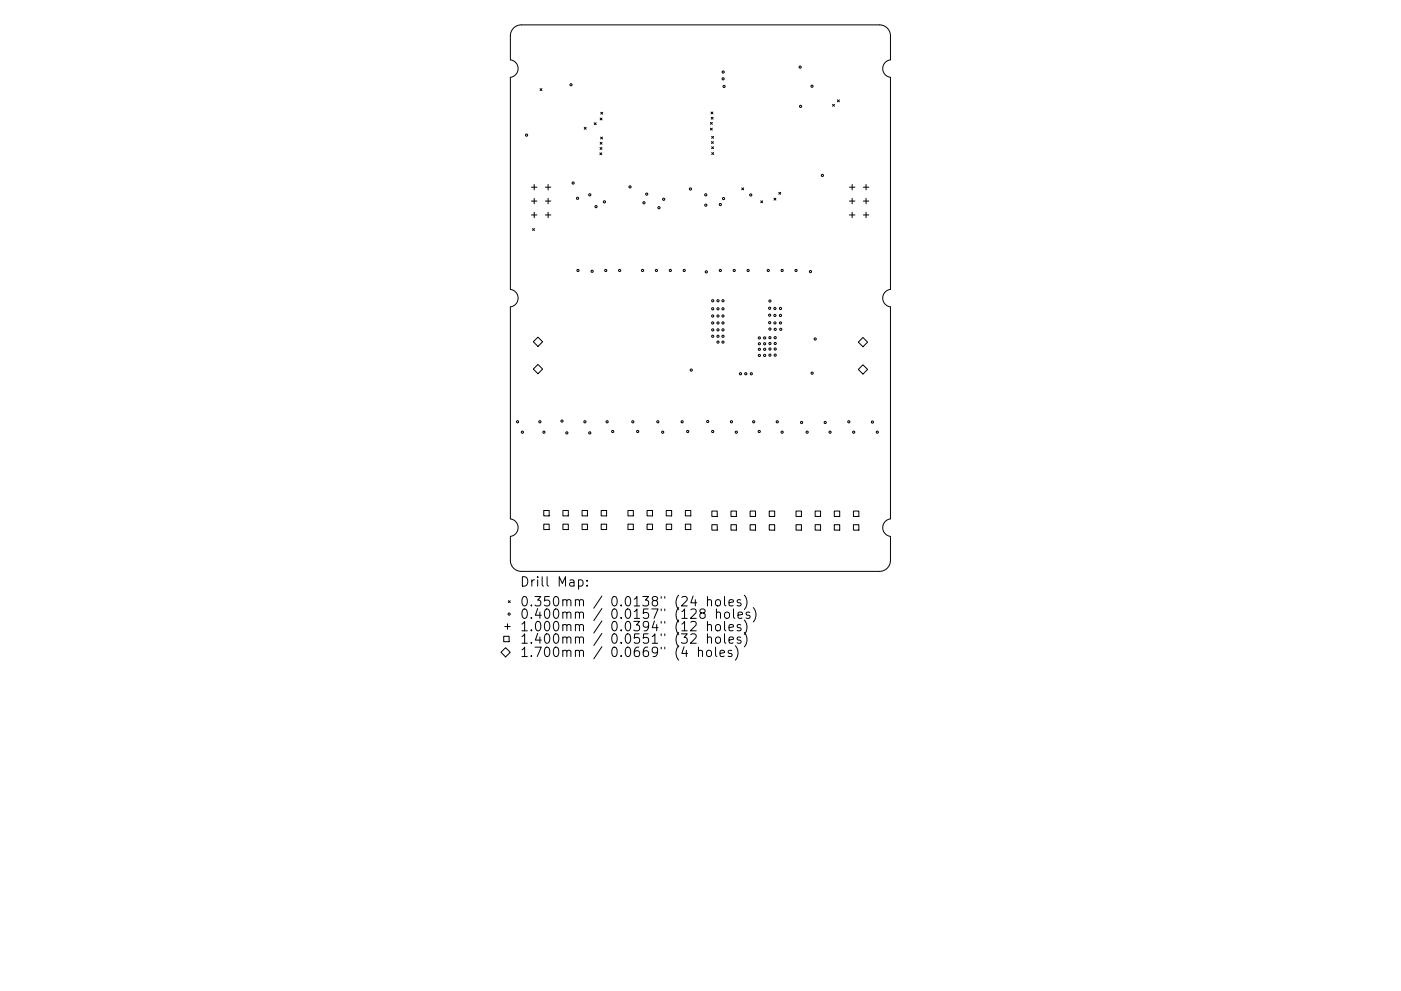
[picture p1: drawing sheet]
<svg xmlns="http://www.w3.org/2000/svg" width="297mm" height="210mm" viewBox="0 0 297 210" stroke-linecap="round" stroke-linejoin="round" font-family="sans-serif">
<defs><g id="words">
<g font-size="2.8">
<text x="110.2" y="124.5">Drill Map:</text>
<text x="110.2" y="128.7">0.350mm / 0.0138&quot; (24 holes)</text>
<text x="110.2" y="131.3">0.400mm / 0.0157&quot; (128 holes)</text>
<text x="110.2" y="133.9">1.000mm / 0.0394&quot; (12 holes)</text>
<text x="110.2" y="136.6">1.400mm / 0.0551&quot; (32 holes)</text>
<text x="110.2" y="139.4">1.700mm / 0.0669&quot; (4 holes)</text>
</g>
</g></defs>
<g fill="none" stroke="#000" stroke-width=".21">
<path d="M108.9 6l.8-.6 .8-.1h76a2.32 2.32 0 0 1 2.3 2.3v5.1a1.87 1.87 0 0 0-1.6 1.9 1.87 1.87 0 0 0 1.6 1.8v45a1.87 1.87 0 0 0-1.6 1.9 1.87 1.87 0 0 0 1.6 1.8v45a1.87 1.87 0 0 0-1.6 1.8 1.87 1.87 0 0 0 1.6 1.9v5.1a2.32 2.32 0 0 1-2.3 2.3h-76a2.32 2.32 0 0 1-2.3-2.3v-5.1a1.87 1.87 0 0 0 1.6-1.9 1.87 1.87 0 0 0-1.6-1.8v-45a1.87 1.87 0 0 0 1.6-1.8 1.87 1.87 0 0 0-1.6-1.9v-45a1.87 1.87 0 0 0 1.6-1.8 1.87 1.87 0 0 0-1.6-1.9v-5.3l.2-.8zM114.5 18.8l.4 .4M114.9 18.8l-.4 .4M112.7 39.7h1.1M113.3 39.1v1.2M115.6 39.7h1.2M116.2 39.1v1.2M123.9 27l.4 .4M124.3 27l-.4 .4M126 26l.4 .5M126.4 26l-.4 .5M127.2 32.4l.4 .4"/>
<path d="M127.2 31.3l.4 .4M127.2 30.2l.4 .4M127.2 25l.4 .4M127.3 29.1l.4 .4M127.4 23.8l.4 .4M127.6 32.4l-.4 .4M127.6 31.3l-.4 .4M127.6 30.2l-.4 .4M127.6 25l-.4 .4M127.7 29.1l-.4 .4M127.8 23.8l-.4 .4M150.6 27.2l.4 .4"/>
<path d="M150.6 26l.4 .4M150.7 23.8l.5 .4M150.8 24.9l.4 .4M150.8 30l.4 .4M150.9 31.1l.4 .4M150.9 28.9l.4 .4M150.9 32.4l.4 .4M151 27.2l-.4 .4M151 26l-.4 .4M151.2 23.8l-.5 .4M151.2 24.9l-.4 .4M151.2 30l-.4 .4"/>
<path d="M151.3 31.1l-.4 .4M151.3 28.9l-.4 .4M151.3 32.4l-.4 .4M157.3 39.9l.4 .4M157.7 39.9l-.4 .4M176.5 22.1l.4 .4M176.9 22.1l-.4 .4M177.6 21.2l.4 .4M178 21.2l-.4 .4M180.1 39.7h1.2M180.7 39.1v1.2M183 39.7h1.2"/>
<path d="M183.6 39.1v1.2M112.7 42.7h1.1M112.7 45.6h1.1M112.9 48.5l.4 .4M113.3 42.1v1.1M113.3 45v1.2M113.3 48.5l-.4 .4M115.6 42.7h1.2M115.6 45.6h1.2M116.2 42.1v1.1M116.2 45v1.2M161.3 42.6l.4 .4"/>
<path d="M161.7 42.6l-.4 .4M164.1 42l.4 .5M164.5 42l-.4 .5M165.1 40.8l.4 .4M165.5 40.8l-.4 .4M180.1 42.7h1.2M180.1 45.6h1.2M180.7 42.1v1.1M180.7 45v1.2M183 42.7h1.2M183 45.6h1.2M183.6 42.1v1.1"/>
<path d="M183.6 45v1.2M114.1 71.5l.9 1-.9 1-1-1zM114.1 77.3l.9 1-.9 1-1-1zM182 72.6l1-1 .9 1-.9 1zM182 78.4l1-1 .9 1-.9 1zM115.3 108.3h1.1v1.2h-1.1zM115.3 111.2h1.1v1.2h-1.1zM119.3 108.3h1.2v1.2h-1.2zM119.3 111.2h1.2v1.2h-1.2zM123.4 108.3h1.2v1.2h-1.2zM123.4 111.2h1.2v1.2h-1.2zM127.5 108.3h1.1v1.2h-1.1z"/>
<path d="M127.5 111.2h1.1v1.2h-1.1zM133.1 108.3h1.2v1.2h-1.2zM133.1 111.2h1.2v1.2h-1.2zM137.2 108.3h1.1v1.2h-1.1zM137.2 111.2h1.1v1.2h-1.1zM141.3 108.3h1.1v1.2h-1.1zM141.3 111.2h1.1v1.2h-1.1zM145.3 108.3h1.2v1.2h-1.2zM145.3 111.2h1.2v1.2h-1.2zM150.9 108.4h1.2v1.2h-1.2zM150.9 111.3h1.2v1.2h-1.2zM155 108.4h1.1v1.2h-1.1z"/>
<path d="M155 111.3h1.1v1.2h-1.1zM159 108.4h1.2v1.2h-1.2zM159 111.3h1.2v1.2h-1.2zM163.1 108.4h1.1v1.2h-1.1zM163.1 111.3h1.1v1.2h-1.1zM168.8 108.4h1.1v1.2h-1.1zM168.8 111.3h1.1v1.2h-1.1zM172.8 108.4h1.2v1.2h-1.2zM172.8 111.3h1.2v1.2h-1.2zM176.9 108.4h1.1v1.2h-1.1zM176.9 111.3h1.1v1.2h-1.1zM180.9 108.4h1.2v1.2h-1.2z"/>
<path d="M180.9 111.3h1.2v1.2h-1.2zM106.8 135h1.1v1.1h-1.1zM107 132.9h1.2M107.2 137.4l1 1-1 1-1-1zM107.6 132.4v1.1M107.8 127.4l.4 .5M108.2 127.4l-.4 .5M122.7 123.1l.5-.1 .4 .4v.6l-.2 .3h-.7M124.5 124.2v.2M124.5 123.1v.2M146.5 132l.3-.2 .6 .1a.54 .54 0 0 1 .1 .8l-1.1 1.1h1.2M146.5 134.7l.3-.2 .6 .1a.54 .54 0 0 1 .1 .7l-1.1 1.2h1.2"/>
<path d="M146.9 126.5l-.4 1.4h1.2M148.1 138.2a.5 .5 0 0 1 .8 .1v1M148.1 137.3v2M148.8 130.1l-.4-.4 .1-.3 .3-.2 .5 .1 .2 .3-.1 .3-.8 .2-.2 .3v.4l.4 .4h.3l.4-.4v-.4l-.4-.3M149.9 138.2a.54 .54 0 0 1 .5-.2 .54 .54 0 0 1 .5 .3l-.1 .8a.54 .54 0 0 1-.6 .2 .54 .54 0 0 1-.4-.4zM150 127.4l.3-.2 .5 .1 .1 1.3M150 132.7a.5 .5 0 0 1 .9 .1v1M150 135.3a.5 .5 0 0 1 .9 .1v1.1M150 126.6v2M150 131.8v2M150 134.5v2M151.7 137.3v1.7l.3 .3"/>
<path d="M151.8 127.4l.3-.2a.54 .54 0 0 1 .7 .4l-.1 .8a.54 .54 0 0 1-.6 .2 .54 .54 0 0 1-.4-.4zM151.8 132.7l.1-.1a.54 .54 0 0 1 .9 .3l-.1 .7a.54 .54 0 0 1-.6 .2 .54 .54 0 0 1-.4-.3zM151.8 135.3l.1-.1a.54 .54 0 0 1 .9 .3l-.1 .8a.54 .54 0 0 1-.6 .2 .54 .54 0 0 1-.4-.4zM151.9 130.1l.3-.2 .5 .1 .1 1.2M151.9 129.2v2M152.7 138.6l.9-.2-.1-.3-.6-.1-.2 .3 .1 .9h.7M153.6 126.6v1.7l.3 .3M153.6 131.8v1.8l.3 .2M153.6 134.5v1.7l.3 .3M153.7 130.1l.1-.1a.54 .54 0 0 1 .9 .2l-.1 .8a.54 .54 0 0 1-.6 .2 .54 .54 0 0 1-.4-.4zM154.6 127.9l.9-.2-.1-.4-.5-.1-.3 .3 .1 1h.7M154.6 133.2l.9-.2-.1-.4-.5-.1-.3 .3 .1 .9h.7"/>
<path d="M154.6 135.8l.9-.2-.1-.4-.5-.1-.3 .3 .1 1h.7M155.1 138.1l-.4-.1-.3 .3 .1 .2 .6 .2v.5h-.7M155.5 129.2v1.7l.3 .3M155.9 137a2.29 2.29 0 0 1 0 3.1M156.5 130.5l.9-.2-.1-.3-.5-.1-.3 .2 .1 1h.7M157 127.3l-.4-.1-.3 .3 .1 .3 .6 .2v.5h-.7M157 132.6l-.4-.1-.3 .3 .1 .3 .6 .2v.4h-.7M157 135.2l-.4-.1-.3 .3 .1 .3 .6 .2v.5h-.7M157.8 126.3a2.29 2.29 0 0 1 0 3M157.8 131.6a2.29 2.29 0 0 1 0 3M157.8 134.2a2.29 2.29 0 0 1 0 3M158.9 130l-.4-.1-.3 .2 .1 .3 .6 .2v.5h-.7"/>
<path d="M159.7 128.9a2.29 2.29 0 0 1 0 3.1"/>
<circle cx="121.1" cy="18" r=".23"/>
<circle cx="153.3" cy="16.7" r=".23"/>
<circle cx="153.3" cy="15.3" r=".23"/>
<circle cx="153.5" cy="18.3" r=".23"/>
<circle cx="169.7" cy="14.2" r=".23"/>
<circle cx="172.2" cy="18.3" r=".23"/>
<circle cx="111.6" cy="28.7" r=".23"/>
<circle cx="121.5" cy="38.8" r=".23"/>
<circle cx="133.6" cy="39.6" r=".23"/>
<circle cx="169.7" cy="22.6" r=".23"/>
<circle cx="174.4" cy="37.2" r=".23"/>
<circle cx="122.4" cy="42.1" r=".23"/>
<circle cx="122.5" cy="57.4" r=".23"/>
<circle cx="125" cy="41.3" r=".23"/>
<circle cx="125.5" cy="57.6" r=".23"/>
<circle cx="126.4" cy="43.8" r=".23"/>
<circle cx="128.1" cy="42.8" r=".23"/>
<circle cx="128.4" cy="57.4" r=".23"/>
<circle cx="131.4" cy="57.4" r=".23"/>
<circle cx="136.2" cy="57.4" r=".23"/>
<circle cx="136.5" cy="43" r=".23"/>
<circle cx="137.1" cy="41.2" r=".23"/>
<circle cx="139.2" cy="57.4" r=".23"/>
<circle cx="139.7" cy="44.1" r=".23"/>
<circle cx="140.7" cy="42.3" r=".23"/>
<circle cx="142.1" cy="57.4" r=".23"/>
<circle cx="145.1" cy="57.4" r=".23"/>
<circle cx="146.4" cy="40.1" r=".23"/>
<circle cx="149.6" cy="41.3" r=".23"/>
<circle cx="149.6" cy="43.5" r=".23"/>
<circle cx="149.8" cy="57.7" r=".23"/>
<circle cx="152.7" cy="43.4" r=".23"/>
<circle cx="152.7" cy="57.4" r=".23"/>
<circle cx="153.4" cy="42.1" r=".23"/>
<circle cx="155.7" cy="57.4" r=".23"/>
<circle cx="158.6" cy="57.4" r=".23"/>
<circle cx="159.2" cy="41.4" r=".23"/>
<circle cx="162.9" cy="57.4" r=".23"/>
<circle cx="165.8" cy="57.4" r=".23"/>
<circle cx="168.8" cy="57.4" r=".23"/>
<circle cx="171.8" cy="57.6" r=".23"/>
<circle cx="146.6" cy="78.5" r=".23"/>
<circle cx="151.1" cy="67" r=".23"/>
<circle cx="151.1" cy="71.3" r=".23"/>
<circle cx="151.1" cy="68.5" r=".23"/>
<circle cx="151.1" cy="70" r=".23"/>
<circle cx="151.1" cy="63.8" r=".23"/>
<circle cx="151.1" cy="65.5" r=".23"/>
<circle cx="152.2" cy="72.6" r=".23"/>
<circle cx="152.2" cy="71.3" r=".23"/>
<circle cx="152.2" cy="67" r=".23"/>
<circle cx="152.2" cy="68.5" r=".23"/>
<circle cx="152.2" cy="70" r=".23"/>
<circle cx="152.2" cy="63.8" r=".23"/>
<circle cx="152.2" cy="65.5" r=".23"/>
<circle cx="153.3" cy="72.6" r=".23"/>
<circle cx="153.3" cy="67" r=".23"/>
<circle cx="153.3" cy="71.3" r=".23"/>
<circle cx="153.3" cy="68.5" r=".23"/>
<circle cx="153.3" cy="70" r=".23"/>
<circle cx="153.3" cy="65.5" r=".23"/>
<circle cx="153.3" cy="63.8" r=".23"/>
<circle cx="157" cy="79.3" r=".23"/>
<circle cx="158.1" cy="79.3" r=".23"/>
<circle cx="159.3" cy="79.3" r=".23"/>
<circle cx="161" cy="74.1" r=".23"/>
<circle cx="161" cy="71.7" r=".23"/>
<circle cx="161" cy="72.9" r=".23"/>
<circle cx="161" cy="75.4" r=".23"/>
<circle cx="162.1" cy="74.1" r=".23"/>
<circle cx="162.1" cy="72.9" r=".23"/>
<circle cx="162.1" cy="71.7" r=".23"/>
<circle cx="162.1" cy="75.4" r=".23"/>
<circle cx="163.2" cy="65.4" r=".23"/>
<circle cx="163.2" cy="66.9" r=".23"/>
<circle cx="163.2" cy="68.5" r=".23"/>
<circle cx="163.2" cy="69.8" r=".23"/>
<circle cx="163.2" cy="63.9" r=".23"/>
<circle cx="163.2" cy="71.6" r=".23"/>
<circle cx="163.2" cy="72.9" r=".23"/>
<circle cx="163.2" cy="75.4" r=".23"/>
<circle cx="163.2" cy="74.1" r=".23"/>
<circle cx="164.3" cy="68.5" r=".23"/>
<circle cx="164.3" cy="65.5" r=".23"/>
<circle cx="164.3" cy="66.9" r=".23"/>
<circle cx="164.4" cy="71.6" r=".23"/>
<circle cx="164.4" cy="72.9" r=".23"/>
<circle cx="164.4" cy="75.4" r=".23"/>
<circle cx="164.4" cy="69.9" r=".23"/>
<circle cx="164.4" cy="74.1" r=".23"/>
<circle cx="165.5" cy="68.5" r=".23"/>
<circle cx="165.5" cy="65.5" r=".23"/>
<circle cx="165.5" cy="66.9" r=".23"/>
<circle cx="165.5" cy="69.9" r=".23"/>
<circle cx="172.2" cy="79.2" r=".23"/>
<circle cx="172.8" cy="71.9" r=".23"/>
<circle cx="109.7" cy="89.5" r=".23"/>
<circle cx="110.8" cy="91.7" r=".23"/>
<circle cx="114.5" cy="89.5" r=".23"/>
<circle cx="115.3" cy="91.7" r=".23"/>
<circle cx="119.2" cy="89.3" r=".23"/>
<circle cx="120.2" cy="91.8" r=".23"/>
<circle cx="124" cy="89.5" r=".23"/>
<circle cx="125" cy="91.8" r=".23"/>
<circle cx="128.7" cy="89.5" r=".23"/>
<circle cx="129.9" cy="91.5" r=".23"/>
<circle cx="134.2" cy="89.5" r=".23"/>
<circle cx="135.2" cy="91.5" r=".23"/>
<circle cx="139.5" cy="89.5" r=".23"/>
<circle cx="140.5" cy="91.7" r=".23"/>
<circle cx="144.6" cy="89.5" r=".23"/>
<circle cx="145.8" cy="91.5" r=".23"/>
<circle cx="150" cy="89.4" r=".23"/>
<circle cx="151.1" cy="91.5" r=".23"/>
<circle cx="155.1" cy="89.5" r=".23"/>
<circle cx="156.1" cy="91.7" r=".23"/>
<circle cx="159.8" cy="89.5" r=".23"/>
<circle cx="161" cy="91.5" r=".23"/>
<circle cx="164.8" cy="89.5" r=".23"/>
<circle cx="165.8" cy="91.7" r=".23"/>
<circle cx="170" cy="89.6" r=".23"/>
<circle cx="171.1" cy="91.7" r=".23"/>
<circle cx="175" cy="89.6" r=".23"/>
<circle cx="176" cy="91.7" r=".23"/>
<circle cx="180" cy="89.5" r=".23"/>
<circle cx="181" cy="91.7" r=".23"/>
<circle cx="185" cy="89.5" r=".23"/>
<circle cx="186" cy="91.7" r=".23"/>
<circle cx="107.9" cy="130.3" r=".23"/>
</g>
<use href="#words"/>
</svg>
